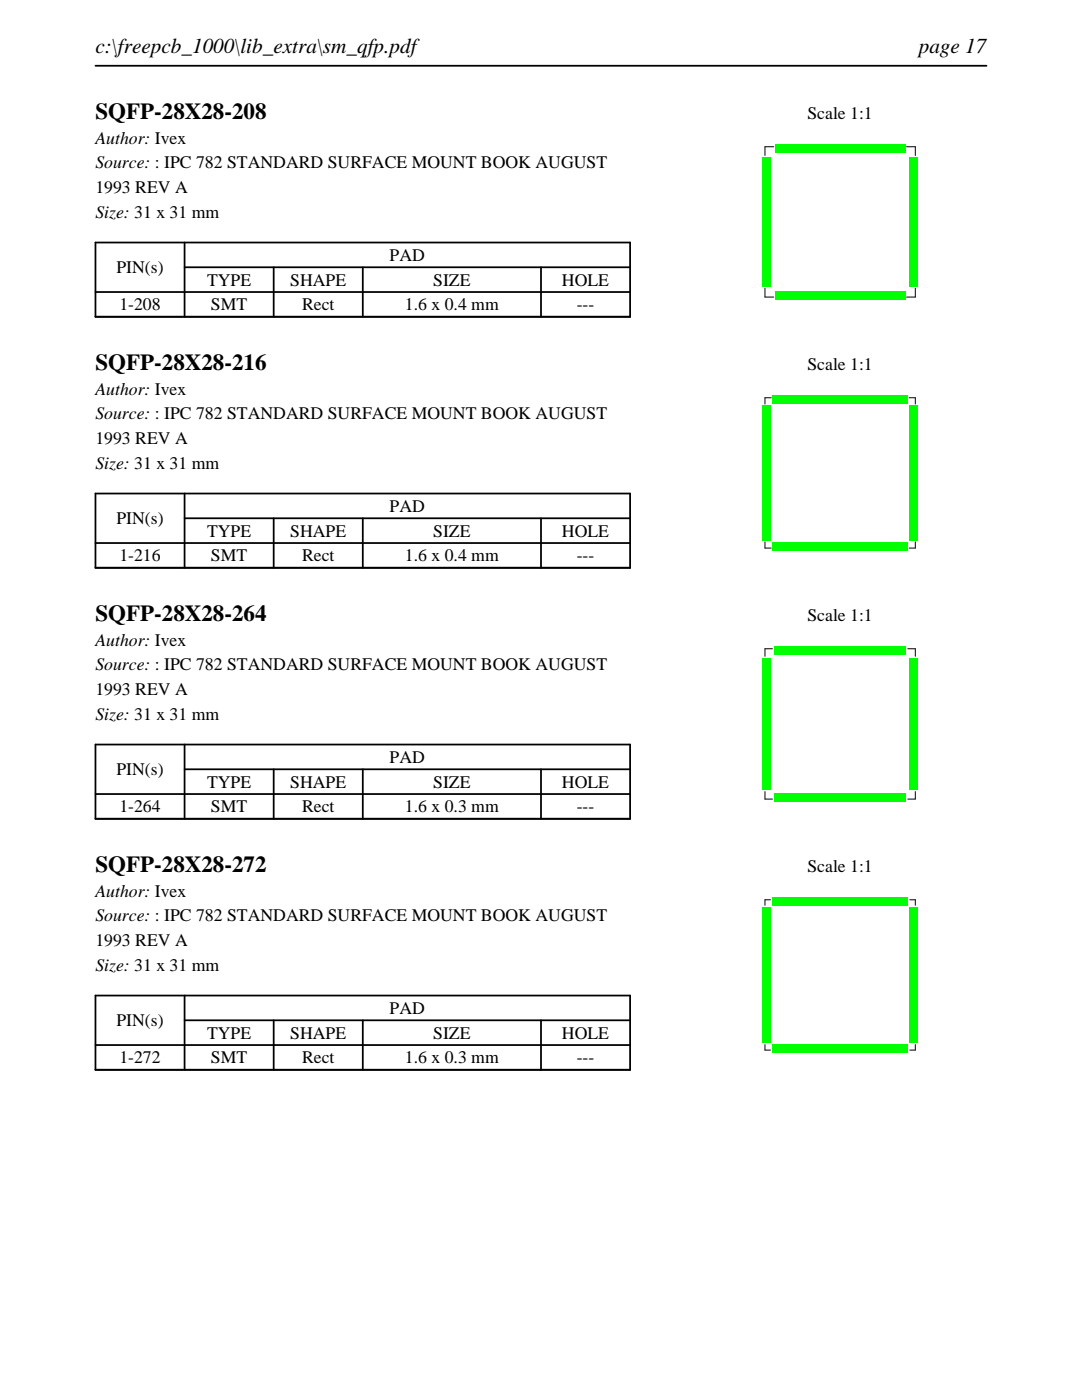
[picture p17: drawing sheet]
<svg xmlns="http://www.w3.org/2000/svg" width="216mm" height="279mm" viewBox="0 0 216 279" stroke-linecap="round" stroke-linejoin="round" font-family="sans-serif">
<defs><g id="words">
<g font-size="4.6">
<text x="19" y="23.7">SQFP-28X28-208</text>
<text x="19" y="73.8">SQFP-28X28-216</text>
<text x="19" y="123.9">SQFP-28X28-264</text>
<text x="19" y="174">SQFP-28X28-272</text>
</g>
<g font-size="4.2">
<text x="19" y="10.6">c:\freepcb_1000\lib_extra\sm_qfp.pdf</text>
<text x="183.3" y="10.6">page 17</text>
</g>
<g font-size="3.5">
<text x="161.1" y="23.7">Scale 1:1</text>
<text x="19" y="28.6">Author: Ivex</text>
<text x="19" y="33.6">Source: : IPC 782 STANDARD SURFACE MOUNT BOOK AUGUST</text>
<text x="19" y="38.5">1993 REV A</text>
<text x="19" y="43.5">Size: 31 x 31 mm</text>
<text x="77.8" y="52.1">PAD</text>
<text x="23.2" y="54.5">PIN(s)</text>
<text x="41.3" y="57">TYPE</text>
<text x="57.9" y="57">SHAPE</text>
<text x="86.4" y="57">SIZE</text>
<text x="112.1" y="57">HOLE</text>
<text x="23.8" y="61.9">1-208</text>
<text x="42.1" y="61.9">SMT</text>
<text x="60.3" y="61.9">Rect</text>
<text x="80.8" y="61.9">1.6 x 0.4 mm</text>
<text x="115.1" y="61.9">---</text>
<text x="161.1" y="73.8">Scale 1:1</text>
<text x="19" y="78.7">Author: Ivex</text>
<text x="19" y="83.7">Source: : IPC 782 STANDARD SURFACE MOUNT BOOK AUGUST</text>
<text x="19" y="88.6">1993 REV A</text>
<text x="19" y="93.6">Size: 31 x 31 mm</text>
<text x="23.2" y="104.6">PIN(s)</text>
<text x="41.3" y="107.1">TYPE</text>
<text x="57.9" y="107.1">SHAPE</text>
<text x="77.8" y="102.2">PAD</text>
<text x="86.4" y="107.1">SIZE</text>
<text x="112.1" y="107.1">HOLE</text>
<text x="23.8" y="112">1-216</text>
<text x="42.1" y="112">SMT</text>
<text x="60.3" y="112">Rect</text>
<text x="80.8" y="112">1.6 x 0.4 mm</text>
<text x="115.1" y="112">---</text>
<text x="161.1" y="123.9">Scale 1:1</text>
<text x="19" y="128.8">Author: Ivex</text>
<text x="19" y="133.8">Source: : IPC 782 STANDARD SURFACE MOUNT BOOK AUGUST</text>
<text x="19" y="138.7">1993 REV A</text>
<text x="19" y="143.7">Size: 31 x 31 mm</text>
<text x="23.2" y="154.7">PIN(s)</text>
<text x="77.8" y="152.3">PAD</text>
<text x="41.3" y="157.2">TYPE</text>
<text x="57.9" y="157.2">SHAPE</text>
<text x="86.4" y="157.2">SIZE</text>
<text x="112.1" y="157.2">HOLE</text>
<text x="23.8" y="162.1">1-264</text>
<text x="42.1" y="162.1">SMT</text>
<text x="60.3" y="162.1">Rect</text>
<text x="80.8" y="162.1">1.6 x 0.3 mm</text>
<text x="115.1" y="162.1">---</text>
<text x="161.1" y="174">Scale 1:1</text>
<text x="19" y="178.9">Author: Ivex</text>
<text x="19" y="183.9">Source: : IPC 782 STANDARD SURFACE MOUNT BOOK AUGUST</text>
<text x="19" y="188.8">1993 REV A</text>
<text x="19" y="193.7">Size: 31 x 31 mm</text>
<text x="77.8" y="202.4">PAD</text>
<text x="23.2" y="204.8">PIN(s)</text>
<text x="41.3" y="207.3">TYPE</text>
<text x="57.9" y="207.3">SHAPE</text>
<text x="86.4" y="207.3">SIZE</text>
<text x="112.1" y="207.3">HOLE</text>
<text x="23.8" y="212.2">1-272</text>
<text x="42.1" y="212.2">SMT</text>
<text x="60.3" y="212.2">Rect</text>
<text x="80.8" y="212.2">1.6 x 0.3 mm</text>
<text x="115.1" y="212.2">---</text>
</g>
</g></defs>
<path d="M19 13.1h177.8M19 48.4h106.7v14.8h-106.7zM19 58.3h106.7M36.8 53.3h88.9M36.8 48.4v14.8M54.6 53.3v9.9M72.4 53.3v9.9M107.9 53.3v9.9" fill="none" stroke="#000" stroke-width=".35"/>
<path d="M152.6 29.3h1.8zM152.6 29.3v1.7zM180.9 29.3h1.7zM182.6 29.3v1.7zM152.6 59.3h1.8zM152.6 57.5v1.8zM180.9 59.3h1.7zM182.6 57.5v1.8z" fill="none" stroke="#000" stroke-width=".2"/>
<g fill="#0f0">
<path d="M154.7 58.2h.4v1.6h-.4z"/>
<path d="M155.2 58.2h.4v1.6h-.4z"/>
<path d="M155.7 58.2h.4v1.6h-.4z"/>
<path d="M156.2 58.2h.4v1.6h-.4z"/>
<path d="M156.7 58.2h.4v1.6h-.4z"/>
<path d="M157.2 58.2h.4v1.6h-.4z"/>
<path d="M157.7 58.2h.4v1.6h-.4z"/>
<path d="M158.2 58.2h.4v1.6h-.4z"/>
<path d="M158.7 58.2h.4v1.6h-.4z"/>
<path d="M159.2 58.2h.4v1.6h-.4z"/>
<path d="M159.7 58.2h.4v1.6h-.4z"/>
<path d="M160.2 58.2h.4v1.6h-.4z"/>
<path d="M160.7 58.2h.4v1.6h-.4z"/>
<path d="M161.2 58.2h.4v1.6h-.4z"/>
<path d="M161.7 58.2h.4v1.6h-.4z"/>
<path d="M162.2 58.2h.4v1.6h-.4z"/>
<path d="M162.7 58.2h.4v1.6h-.4z"/>
<path d="M163.2 58.2h.4v1.6h-.4z"/>
<path d="M163.7 58.2h.4v1.6h-.4z"/>
<path d="M164.2 58.2h.4v1.6h-.4z"/>
<path d="M164.7 58.2h.4v1.6h-.4z"/>
<path d="M165.2 58.2h.4v1.6h-.4z"/>
<path d="M165.7 58.2h.4v1.6h-.4z"/>
<path d="M166.2 58.2h.4v1.6h-.4z"/>
<path d="M166.7 58.2h.4v1.6h-.4z"/>
<path d="M167.2 58.2h.4v1.6h-.4z"/>
<path d="M167.7 58.2h.4v1.6h-.4z"/>
<path d="M168.2 58.2h.4v1.6h-.4z"/>
<path d="M168.7 58.2h.4v1.6h-.4z"/>
<path d="M169.2 58.2h.4v1.6h-.4z"/>
<path d="M169.7 58.2h.4v1.6h-.4z"/>
<path d="M170.2 58.2h.4v1.6h-.4z"/>
<path d="M170.7 58.2h.4v1.6h-.4z"/>
<path d="M171.2 58.2h.4v1.6h-.4z"/>
<path d="M171.7 58.2h.4v1.6h-.4z"/>
<path d="M172.2 58.2h.4v1.6h-.4z"/>
<path d="M172.7 58.2h.4v1.6h-.4z"/>
<path d="M173.2 58.2h.4v1.6h-.4z"/>
<path d="M173.7 58.2h.4v1.6h-.4z"/>
<path d="M174.2 58.2h.4v1.6h-.4z"/>
<path d="M174.7 58.2h.4v1.6h-.4z"/>
<path d="M175.2 58.2h.4v1.6h-.4z"/>
<path d="M175.7 58.2h.4v1.6h-.4z"/>
<path d="M176.2 58.2h.4v1.6h-.4z"/>
<path d="M176.7 58.2h.4v1.6h-.4z"/>
<path d="M177.2 58.2h.4v1.6h-.4z"/>
<path d="M177.7 58.2h.4v1.6h-.4z"/>
<path d="M178.2 58.2h.4v1.6h-.4z"/>
<path d="M178.7 58.2h.4v1.6h-.4z"/>
<path d="M179.2 58.2h.4v1.6h-.4z"/>
<path d="M179.7 58.2h.4v1.6h-.4z"/>
<path d="M180.2 58.2h.4v1.6h-.4z"/>
<path d="M181.5 56.8h1.6v.4h-1.6z"/>
<path d="M181.5 56.3h1.6v.4h-1.6z"/>
<path d="M181.5 55.8h1.6v.4h-1.6z"/>
<path d="M181.5 55.3h1.6v.4h-1.6z"/>
<path d="M181.5 54.8h1.6v.4h-1.6z"/>
<path d="M181.5 54.3h1.6v.4h-1.6z"/>
<path d="M181.5 53.8h1.6v.4h-1.6z"/>
<path d="M181.5 53.3h1.6v.4h-1.6z"/>
<path d="M181.5 52.8h1.6v.4h-1.6z"/>
<path d="M181.5 52.3h1.6v.4h-1.6z"/>
<path d="M181.5 51.8h1.6v.4h-1.6z"/>
<path d="M181.5 51.3h1.6v.4h-1.6z"/>
<path d="M181.5 50.8h1.6v.4h-1.6z"/>
<path d="M181.5 50.3h1.6v.4h-1.6z"/>
<path d="M181.5 49.8h1.6v.4h-1.6z"/>
<path d="M181.5 49.3h1.6v.4h-1.6z"/>
<path d="M181.5 48.8h1.6v.4h-1.6z"/>
<path d="M181.5 48.3h1.6v.4h-1.6z"/>
<path d="M181.5 47.8h1.6v.4h-1.6z"/>
<path d="M181.5 47.3h1.6v.4h-1.6z"/>
<path d="M181.5 46.8h1.6v.4h-1.6z"/>
<path d="M181.5 46.3h1.6v.4h-1.6z"/>
<path d="M181.5 45.8h1.6v.4h-1.6z"/>
<path d="M181.5 45.3h1.6v.4h-1.6z"/>
<path d="M181.5 44.8h1.6v.4h-1.6z"/>
<path d="M181.5 44.3h1.6v.4h-1.6z"/>
<path d="M181.5 43.8h1.6v.4h-1.6z"/>
<path d="M181.5 43.3h1.6v.4h-1.6z"/>
<path d="M181.5 42.8h1.6v.4h-1.6z"/>
<path d="M181.5 42.3h1.6v.4h-1.6z"/>
<path d="M181.5 41.8h1.6v.4h-1.6z"/>
<path d="M181.5 41.3h1.6v.4h-1.6z"/>
<path d="M181.5 40.8h1.6v.4h-1.6z"/>
<path d="M181.5 40.3h1.6v.4h-1.6z"/>
<path d="M181.5 39.8h1.6v.4h-1.6z"/>
<path d="M181.5 39.3h1.6v.4h-1.6z"/>
<path d="M181.5 38.8h1.6v.4h-1.6z"/>
<path d="M181.5 38.3h1.6v.4h-1.6z"/>
<path d="M181.5 37.8h1.6v.4h-1.6z"/>
<path d="M181.5 37.3h1.6v.4h-1.6z"/>
<path d="M181.5 36.8h1.6v.4h-1.6z"/>
<path d="M181.5 36.3h1.6v.4h-1.6z"/>
<path d="M181.5 35.8h1.6v.4h-1.6z"/>
<path d="M181.5 35.3h1.6v.4h-1.6z"/>
<path d="M181.5 34.8h1.6v.4h-1.6z"/>
<path d="M181.5 34.3h1.6v.4h-1.6z"/>
<path d="M181.5 33.8h1.6v.4h-1.6z"/>
<path d="M181.5 33.3h1.6v.4h-1.6z"/>
<path d="M181.5 32.8h1.6v.4h-1.6z"/>
<path d="M181.5 32.3h1.6v.4h-1.6z"/>
<path d="M181.5 31.8h1.6v.4h-1.6z"/>
<path d="M181.5 31.3h1.6v.4h-1.6z"/>
<path d="M180.2 28.8h.4v1.6h-.4z"/>
<path d="M179.7 28.8h.4v1.6h-.4z"/>
<path d="M179.2 28.8h.4v1.6h-.4z"/>
<path d="M178.7 28.8h.4v1.6h-.4z"/>
<path d="M178.2 28.8h.4v1.6h-.4z"/>
<path d="M177.7 28.8h.4v1.6h-.4z"/>
<path d="M177.2 28.8h.4v1.6h-.4z"/>
<path d="M176.7 28.8h.4v1.6h-.4z"/>
<path d="M176.2 28.8h.4v1.6h-.4z"/>
<path d="M175.7 28.8h.4v1.6h-.4z"/>
<path d="M175.2 28.8h.4v1.6h-.4z"/>
<path d="M174.7 28.8h.4v1.6h-.4z"/>
<path d="M174.2 28.8h.4v1.6h-.4z"/>
<path d="M173.7 28.8h.4v1.6h-.4z"/>
<path d="M173.2 28.8h.4v1.6h-.4z"/>
<path d="M172.7 28.8h.4v1.6h-.4z"/>
<path d="M172.2 28.8h.4v1.6h-.4z"/>
<path d="M171.7 28.8h.4v1.6h-.4z"/>
<path d="M171.2 28.8h.4v1.6h-.4z"/>
<path d="M170.7 28.8h.4v1.6h-.4z"/>
<path d="M170.2 28.8h.4v1.6h-.4z"/>
<path d="M169.7 28.8h.4v1.6h-.4z"/>
<path d="M169.2 28.8h.4v1.6h-.4z"/>
<path d="M168.7 28.8h.4v1.6h-.4z"/>
<path d="M168.2 28.8h.4v1.6h-.4z"/>
<path d="M167.7 28.8h.4v1.6h-.4z"/>
<path d="M167.2 28.8h.4v1.6h-.4z"/>
<path d="M166.7 28.8h.4v1.6h-.4z"/>
<path d="M166.2 28.8h.4v1.6h-.4z"/>
<path d="M165.7 28.8h.4v1.6h-.4z"/>
<path d="M165.2 28.8h.4v1.6h-.4z"/>
<path d="M164.7 28.8h.4v1.6h-.4z"/>
<path d="M164.2 28.8h.4v1.6h-.4z"/>
<path d="M163.7 28.8h.4v1.6h-.4z"/>
<path d="M163.2 28.8h.4v1.6h-.4z"/>
<path d="M162.7 28.8h.4v1.6h-.4z"/>
<path d="M162.2 28.8h.4v1.6h-.4z"/>
<path d="M161.7 28.8h.4v1.6h-.4z"/>
<path d="M161.2 28.8h.4v1.6h-.4z"/>
<path d="M160.7 28.8h.4v1.6h-.4z"/>
<path d="M160.2 28.8h.4v1.6h-.4z"/>
<path d="M159.7 28.8h.4v1.6h-.4z"/>
<path d="M159.2 28.8h.4v1.6h-.4z"/>
<path d="M158.7 28.8h.4v1.6h-.4z"/>
<path d="M158.2 28.8h.4v1.6h-.4z"/>
<path d="M157.7 28.8h.4v1.6h-.4z"/>
<path d="M157.2 28.8h.4v1.6h-.4z"/>
<path d="M156.7 28.8h.4v1.6h-.4z"/>
<path d="M156.2 28.8h.4v1.6h-.4z"/>
<path d="M155.7 28.8h.4v1.6h-.4z"/>
<path d="M155.2 28.8h.4v1.6h-.4z"/>
<path d="M154.7 28.8h.4v1.6h-.4z"/>
<path d="M152.1 31.3h1.6v.4h-1.6z"/>
<path d="M152.1 31.8h1.6v.4h-1.6z"/>
<path d="M152.1 32.3h1.6v.4h-1.6z"/>
<path d="M152.1 32.8h1.6v.4h-1.6z"/>
<path d="M152.1 33.3h1.6v.4h-1.6z"/>
<path d="M152.1 33.8h1.6v.4h-1.6z"/>
<path d="M152.1 34.3h1.6v.4h-1.6z"/>
<path d="M152.1 34.8h1.6v.4h-1.6z"/>
<path d="M152.1 35.3h1.6v.4h-1.6z"/>
<path d="M152.1 35.8h1.6v.4h-1.6z"/>
<path d="M152.1 36.3h1.6v.4h-1.6z"/>
<path d="M152.1 36.8h1.6v.4h-1.6z"/>
<path d="M152.1 37.3h1.6v.4h-1.6z"/>
<path d="M152.1 37.8h1.6v.4h-1.6z"/>
<path d="M152.1 38.3h1.6v.4h-1.6z"/>
<path d="M152.1 38.8h1.6v.4h-1.6z"/>
<path d="M152.1 39.3h1.6v.4h-1.6z"/>
<path d="M152.1 39.8h1.6v.4h-1.6z"/>
<path d="M152.1 40.3h1.6v.4h-1.6z"/>
<path d="M152.1 40.8h1.6v.4h-1.6z"/>
<path d="M152.1 41.3h1.6v.4h-1.6z"/>
<path d="M152.1 41.8h1.6v.4h-1.6z"/>
<path d="M152.1 42.3h1.6v.4h-1.6z"/>
<path d="M152.1 42.8h1.6v.4h-1.6z"/>
<path d="M152.1 43.3h1.6v.4h-1.6z"/>
<path d="M152.1 43.8h1.6v.4h-1.6z"/>
<path d="M152.1 44.3h1.6v.4h-1.6z"/>
<path d="M152.1 44.8h1.6v.4h-1.6z"/>
<path d="M152.1 45.3h1.6v.4h-1.6z"/>
<path d="M152.1 45.8h1.6v.4h-1.6z"/>
<path d="M152.1 46.3h1.6v.4h-1.6z"/>
<path d="M152.1 46.8h1.6v.4h-1.6z"/>
<path d="M152.1 47.3h1.6v.4h-1.6z"/>
<path d="M152.1 47.8h1.6v.4h-1.6z"/>
<path d="M152.1 48.3h1.6v.4h-1.6z"/>
<path d="M152.1 48.8h1.6v.4h-1.6z"/>
<path d="M152.1 49.3h1.6v.4h-1.6z"/>
<path d="M152.1 49.8h1.6v.4h-1.6z"/>
<path d="M152.1 50.3h1.6v.4h-1.6z"/>
<path d="M152.1 50.8h1.6v.4h-1.6z"/>
<path d="M152.1 51.3h1.6v.4h-1.6z"/>
<path d="M152.1 51.8h1.6v.4h-1.6z"/>
<path d="M152.1 52.3h1.6v.4h-1.6z"/>
<path d="M152.1 52.8h1.6v.4h-1.6z"/>
<path d="M152.1 53.3h1.6v.4h-1.6z"/>
<path d="M152.1 53.8h1.6v.4h-1.6z"/>
<path d="M152.1 54.3h1.6v.4h-1.6z"/>
<path d="M152.1 54.8h1.6v.4h-1.6z"/>
<path d="M152.1 55.3h1.6v.4h-1.6z"/>
<path d="M152.1 55.8h1.6v.4h-1.6z"/>
<path d="M152.1 56.3h1.6v.4h-1.6z"/>
<path d="M152.1 56.8h1.6v.4h-1.6z"/>
</g>
<path d="M19 98.5h106.7v14.8h-106.7zM36.8 98.5v14.8M19 108.4h106.7M36.8 103.4h88.9M54.6 103.4v9.9M72.4 103.4v9.9M107.9 103.4v9.9" fill="none" stroke="#000" stroke-width=".35"/>
<path d="M152.6 79.4h1.3zM152.6 79.4v1.2zM181.4 79.4h1.2zM182.6 79.4v1.2zM152.6 109.4h1.3zM152.6 108.1v1.3zM181.4 109.4h1.2zM182.6 108.1v1.3z" fill="none" stroke="#000" stroke-width=".2"/>
<g fill="#0f0">
<path d="M154.2 108.3h.4v1.6h-.4z"/>
<path d="M154.7 108.3h.4v1.6h-.4z"/>
<path d="M155.2 108.3h.4v1.6h-.4z"/>
<path d="M155.7 108.3h.4v1.6h-.4z"/>
<path d="M156.2 108.3h.4v1.6h-.4z"/>
<path d="M156.7 108.3h.4v1.6h-.4z"/>
<path d="M157.2 108.3h.4v1.6h-.4z"/>
<path d="M157.7 108.3h.4v1.6h-.4z"/>
<path d="M158.2 108.3h.4v1.6h-.4z"/>
<path d="M158.7 108.3h.4v1.6h-.4z"/>
<path d="M159.2 108.3h.4v1.6h-.4z"/>
<path d="M159.7 108.3h.4v1.6h-.4z"/>
<path d="M160.2 108.3h.4v1.6h-.4z"/>
<path d="M160.7 108.3h.4v1.6h-.4z"/>
<path d="M161.2 108.3h.4v1.6h-.4z"/>
<path d="M161.7 108.3h.4v1.6h-.4z"/>
<path d="M162.2 108.3h.4v1.6h-.4z"/>
<path d="M162.7 108.3h.4v1.6h-.4z"/>
<path d="M163.2 108.3h.4v1.6h-.4z"/>
<path d="M163.7 108.3h.4v1.6h-.4z"/>
<path d="M164.2 108.3h.4v1.6h-.4z"/>
<path d="M164.7 108.3h.4v1.6h-.4z"/>
<path d="M165.2 108.3h.4v1.6h-.4z"/>
<path d="M165.7 108.3h.4v1.6h-.4z"/>
<path d="M166.2 108.3h.4v1.6h-.4z"/>
<path d="M166.7 108.3h.4v1.6h-.4z"/>
<path d="M167.2 108.3h.4v1.6h-.4z"/>
<path d="M167.7 108.3h.4v1.6h-.4z"/>
<path d="M168.2 108.3h.4v1.6h-.4z"/>
<path d="M168.7 108.3h.4v1.6h-.4z"/>
<path d="M169.2 108.3h.4v1.6h-.4z"/>
<path d="M169.7 108.3h.4v1.6h-.4z"/>
<path d="M170.2 108.3h.4v1.6h-.4z"/>
<path d="M170.7 108.3h.4v1.6h-.4z"/>
<path d="M171.2 108.3h.4v1.6h-.4z"/>
<path d="M171.7 108.3h.4v1.6h-.4z"/>
<path d="M172.2 108.3h.4v1.6h-.4z"/>
<path d="M172.7 108.3h.4v1.6h-.4z"/>
<path d="M173.2 108.3h.4v1.6h-.4z"/>
<path d="M173.7 108.3h.4v1.6h-.4z"/>
<path d="M174.2 108.3h.4v1.6h-.4z"/>
<path d="M174.7 108.3h.4v1.6h-.4z"/>
<path d="M175.2 108.3h.4v1.6h-.4z"/>
<path d="M175.7 108.3h.4v1.6h-.4z"/>
<path d="M176.2 108.3h.4v1.6h-.4z"/>
<path d="M176.7 108.3h.4v1.6h-.4z"/>
<path d="M177.2 108.3h.4v1.6h-.4z"/>
<path d="M177.7 108.3h.4v1.6h-.4z"/>
<path d="M178.2 108.3h.4v1.6h-.4z"/>
<path d="M178.7 108.3h.4v1.6h-.4z"/>
<path d="M179.2 108.3h.4v1.6h-.4z"/>
<path d="M179.7 108.3h.4v1.6h-.4z"/>
<path d="M180.2 108.3h.4v1.6h-.4z"/>
<path d="M180.7 108.3h.4v1.6h-.4z"/>
<path d="M181.5 107.4h1.6v.4h-1.6z"/>
<path d="M181.5 106.9h1.6v.4h-1.6z"/>
<path d="M181.5 106.4h1.6v.4h-1.6z"/>
<path d="M181.5 105.9h1.6v.4h-1.6z"/>
<path d="M181.5 105.4h1.6v.4h-1.6z"/>
<path d="M181.5 104.9h1.6v.4h-1.6z"/>
<path d="M181.5 104.4h1.6v.4h-1.6z"/>
<path d="M181.5 103.9h1.6v.4h-1.6z"/>
<path d="M181.5 103.4h1.6v.4h-1.6z"/>
<path d="M181.5 102.9h1.6v.4h-1.6z"/>
<path d="M181.5 102.4h1.6v.4h-1.6z"/>
<path d="M181.5 101.9h1.6v.4h-1.6z"/>
<path d="M181.5 101.4h1.6v.4h-1.6z"/>
<path d="M181.5 100.9h1.6v.4h-1.6z"/>
<path d="M181.5 100.4h1.6v.4h-1.6z"/>
<path d="M181.5 99.9h1.6v.4h-1.6z"/>
<path d="M181.5 99.4h1.6v.4h-1.6z"/>
<path d="M181.5 98.9h1.6v.4h-1.6z"/>
<path d="M181.5 98.4h1.6v.4h-1.6z"/>
<path d="M181.5 97.9h1.6v.4h-1.6z"/>
<path d="M181.5 97.4h1.6v.4h-1.6z"/>
<path d="M181.5 96.9h1.6v.4h-1.6z"/>
<path d="M181.5 96.4h1.6v.4h-1.6z"/>
<path d="M181.5 95.9h1.6v.4h-1.6z"/>
<path d="M181.5 95.4h1.6v.4h-1.6z"/>
<path d="M181.5 94.9h1.6v.4h-1.6z"/>
<path d="M181.5 94.4h1.6v.4h-1.6z"/>
<path d="M181.5 93.9h1.6v.4h-1.6z"/>
<path d="M181.5 93.4h1.6v.4h-1.6z"/>
<path d="M181.5 92.9h1.6v.4h-1.6z"/>
<path d="M181.5 92.4h1.6v.4h-1.6z"/>
<path d="M181.5 91.9h1.6v.4h-1.6z"/>
<path d="M181.5 91.4h1.6v.4h-1.6z"/>
<path d="M181.5 90.9h1.6v.4h-1.6z"/>
<path d="M181.5 90.4h1.6v.4h-1.6z"/>
<path d="M181.5 89.9h1.6v.4h-1.6z"/>
<path d="M181.5 89.4h1.6v.4h-1.6z"/>
<path d="M181.5 88.9h1.6v.4h-1.6z"/>
<path d="M181.5 88.4h1.6v.4h-1.6z"/>
<path d="M181.5 87.9h1.6v.4h-1.6z"/>
<path d="M181.5 87.4h1.6v.4h-1.6z"/>
<path d="M181.5 86.9h1.6v.4h-1.6z"/>
<path d="M181.5 86.4h1.6v.4h-1.6z"/>
<path d="M181.5 85.9h1.6v.4h-1.6z"/>
<path d="M181.5 85.4h1.6v.4h-1.6z"/>
<path d="M181.5 84.9h1.6v.4h-1.6z"/>
<path d="M181.5 84.4h1.6v.4h-1.6z"/>
<path d="M181.5 83.9h1.6v.4h-1.6z"/>
<path d="M181.5 83.4h1.6v.4h-1.6z"/>
<path d="M181.5 82.9h1.6v.4h-1.6z"/>
<path d="M181.5 82.4h1.6v.4h-1.6z"/>
<path d="M181.5 81.9h1.6v.4h-1.6z"/>
<path d="M181.5 81.4h1.6v.4h-1.6z"/>
<path d="M181.5 80.9h1.6v.4h-1.6z"/>
<path d="M180.7 78.9h.4v1.6h-.4z"/>
<path d="M180.2 78.9h.4v1.6h-.4z"/>
<path d="M179.7 78.9h.4v1.6h-.4z"/>
<path d="M179.2 78.9h.4v1.6h-.4z"/>
<path d="M178.7 78.9h.4v1.6h-.4z"/>
<path d="M178.2 78.9h.4v1.6h-.4z"/>
<path d="M177.7 78.9h.4v1.6h-.4z"/>
<path d="M177.2 78.9h.4v1.6h-.4z"/>
<path d="M176.7 78.9h.4v1.6h-.4z"/>
<path d="M176.2 78.9h.4v1.6h-.4z"/>
<path d="M175.7 78.9h.4v1.6h-.4z"/>
<path d="M175.2 78.9h.4v1.6h-.4z"/>
<path d="M174.7 78.9h.4v1.6h-.4z"/>
<path d="M174.2 78.9h.4v1.6h-.4z"/>
<path d="M173.7 78.9h.4v1.6h-.4z"/>
<path d="M173.2 78.9h.4v1.6h-.4z"/>
<path d="M172.7 78.9h.4v1.6h-.4z"/>
<path d="M172.2 78.9h.4v1.6h-.4z"/>
<path d="M171.7 78.9h.4v1.6h-.4z"/>
<path d="M171.2 78.9h.4v1.6h-.4z"/>
<path d="M170.7 78.9h.4v1.6h-.4z"/>
<path d="M170.2 78.9h.4v1.6h-.4z"/>
<path d="M169.7 78.9h.4v1.6h-.4z"/>
<path d="M169.2 78.9h.4v1.6h-.4z"/>
<path d="M168.7 78.9h.4v1.6h-.4z"/>
<path d="M168.2 78.9h.4v1.6h-.4z"/>
<path d="M167.7 78.9h.4v1.6h-.4z"/>
<path d="M167.2 78.9h.4v1.6h-.4z"/>
<path d="M166.7 78.9h.4v1.6h-.4z"/>
<path d="M166.2 78.9h.4v1.6h-.4z"/>
<path d="M165.7 78.9h.4v1.6h-.4z"/>
<path d="M165.2 78.9h.4v1.6h-.4z"/>
<path d="M164.7 78.9h.4v1.6h-.4z"/>
<path d="M164.2 78.9h.4v1.6h-.4z"/>
<path d="M163.7 78.9h.4v1.6h-.4z"/>
<path d="M163.2 78.9h.4v1.6h-.4z"/>
<path d="M162.7 78.9h.4v1.6h-.4z"/>
<path d="M162.2 78.9h.4v1.6h-.4z"/>
<path d="M161.7 78.9h.4v1.6h-.4z"/>
<path d="M161.2 78.9h.4v1.6h-.4z"/>
<path d="M160.7 78.9h.4v1.6h-.4z"/>
<path d="M160.2 78.9h.4v1.6h-.4z"/>
<path d="M159.7 78.9h.4v1.6h-.4z"/>
<path d="M159.2 78.9h.4v1.6h-.4z"/>
<path d="M158.7 78.9h.4v1.6h-.4z"/>
<path d="M158.2 78.9h.4v1.6h-.4z"/>
<path d="M157.7 78.9h.4v1.6h-.4z"/>
<path d="M157.2 78.9h.4v1.6h-.4z"/>
<path d="M156.7 78.9h.4v1.6h-.4z"/>
<path d="M156.2 78.9h.4v1.6h-.4z"/>
<path d="M155.7 78.9h.4v1.6h-.4z"/>
<path d="M155.2 78.9h.4v1.6h-.4z"/>
<path d="M154.7 78.9h.4v1.6h-.4z"/>
<path d="M154.2 78.9h.4v1.6h-.4z"/>
<path d="M152.1 80.9h1.6v.4h-1.6z"/>
<path d="M152.1 81.4h1.6v.4h-1.6z"/>
<path d="M152.1 81.9h1.6v.4h-1.6z"/>
<path d="M152.1 82.4h1.6v.4h-1.6z"/>
<path d="M152.1 82.9h1.6v.4h-1.6z"/>
<path d="M152.1 83.4h1.6v.4h-1.6z"/>
<path d="M152.1 83.9h1.6v.4h-1.6z"/>
<path d="M152.1 84.4h1.6v.4h-1.6z"/>
<path d="M152.1 84.9h1.6v.4h-1.6z"/>
<path d="M152.1 85.4h1.6v.4h-1.6z"/>
<path d="M152.1 85.9h1.6v.4h-1.6z"/>
<path d="M152.1 86.4h1.6v.4h-1.6z"/>
<path d="M152.1 86.9h1.6v.4h-1.6z"/>
<path d="M152.1 87.4h1.6v.4h-1.6z"/>
<path d="M152.1 87.9h1.6v.4h-1.6z"/>
<path d="M152.1 88.4h1.6v.4h-1.6z"/>
<path d="M152.1 88.9h1.6v.4h-1.6z"/>
<path d="M152.1 89.4h1.6v.4h-1.6z"/>
<path d="M152.1 89.9h1.6v.4h-1.6z"/>
<path d="M152.1 90.4h1.6v.4h-1.6z"/>
<path d="M152.1 90.9h1.6v.4h-1.6z"/>
<path d="M152.1 91.4h1.6v.4h-1.6z"/>
<path d="M152.1 91.9h1.6v.4h-1.6z"/>
<path d="M152.1 92.4h1.6v.4h-1.6z"/>
<path d="M152.1 92.9h1.6v.4h-1.6z"/>
<path d="M152.1 93.4h1.6v.4h-1.6z"/>
<path d="M152.1 93.9h1.6v.4h-1.6z"/>
<path d="M152.1 94.4h1.6v.4h-1.6z"/>
<path d="M152.1 94.9h1.6v.4h-1.6z"/>
<path d="M152.1 95.4h1.6v.4h-1.6z"/>
<path d="M152.1 95.9h1.6v.4h-1.6z"/>
<path d="M152.1 96.4h1.6v.4h-1.6z"/>
<path d="M152.1 96.9h1.6v.4h-1.6z"/>
<path d="M152.1 97.4h1.6v.4h-1.6z"/>
<path d="M152.1 97.9h1.6v.4h-1.6z"/>
<path d="M152.1 98.4h1.6v.4h-1.6z"/>
<path d="M152.1 98.9h1.6v.4h-1.6z"/>
<path d="M152.1 99.4h1.6v.4h-1.6z"/>
<path d="M152.1 99.9h1.6v.4h-1.6z"/>
<path d="M152.1 100.4h1.6v.4h-1.6z"/>
<path d="M152.1 100.9h1.6v.4h-1.6z"/>
<path d="M152.1 101.4h1.6v.4h-1.6z"/>
<path d="M152.1 101.9h1.6v.4h-1.6z"/>
<path d="M152.1 102.4h1.6v.4h-1.6z"/>
<path d="M152.1 102.9h1.6v.4h-1.6z"/>
<path d="M152.1 103.4h1.6v.4h-1.6z"/>
<path d="M152.1 103.9h1.6v.4h-1.6z"/>
<path d="M152.1 104.4h1.6v.4h-1.6z"/>
<path d="M152.1 104.9h1.6v.4h-1.6z"/>
<path d="M152.1 105.4h1.6v.4h-1.6z"/>
<path d="M152.1 105.9h1.6v.4h-1.6z"/>
<path d="M152.1 106.4h1.6v.4h-1.6z"/>
<path d="M152.1 106.9h1.6v.4h-1.6z"/>
<path d="M152.1 107.4h1.6v.4h-1.6z"/>
</g>
<path d="M19 148.6h106.7v14.8h-106.7zM19 158.5h106.7M36.8 153.5h88.9M36.8 148.6v14.8M54.6 153.5v9.9M72.4 153.5v9.9M107.9 153.5v9.9" fill="none" stroke="#000" stroke-width=".35"/>
<path d="M152.6 129.5h1.5zM152.6 129.5v1.5zM181.1 129.5h1.5zM182.6 129.5v1.5zM152.6 159.5h1.5zM152.6 158v1.5zM181.1 159.5h1.5zM182.6 158v1.5z" fill="none" stroke="#000" stroke-width=".2"/>
<g fill="#0f0">
<path d="M154.5 158.4h.3v1.6h-.3z"/>
<path d="M154.9 158.4h.3v1.6h-.3z"/>
<path d="M155.3 158.4h.3v1.6h-.3z"/>
<path d="M155.7 158.4h.3v1.6h-.3z"/>
<path d="M156.1 158.4h.3v1.6h-.3z"/>
<path d="M156.5 158.4h.3v1.6h-.3z"/>
<path d="M156.9 158.4h.3v1.6h-.3z"/>
<path d="M157.3 158.4h.3v1.6h-.3z"/>
<path d="M157.7 158.4h.3v1.6h-.3z"/>
<path d="M158.1 158.4h.3v1.6h-.3z"/>
<path d="M158.5 158.4h.3v1.6h-.3z"/>
<path d="M158.9 158.4h.3v1.6h-.3z"/>
<path d="M159.3 158.4h.3v1.6h-.3z"/>
<path d="M159.7 158.4h.3v1.6h-.3z"/>
<path d="M160.1 158.4h.3v1.6h-.3z"/>
<path d="M160.5 158.4h.3v1.6h-.3z"/>
<path d="M160.9 158.4h.3v1.6h-.3z"/>
<path d="M161.3 158.4h.3v1.6h-.3z"/>
<path d="M161.7 158.4h.3v1.6h-.3z"/>
<path d="M162.1 158.4h.3v1.6h-.3z"/>
<path d="M162.5 158.4h.3v1.6h-.3z"/>
<path d="M162.9 158.4h.3v1.6h-.3z"/>
<path d="M163.3 158.4h.3v1.6h-.3z"/>
<path d="M163.7 158.4h.3v1.6h-.3z"/>
<path d="M164.1 158.4h.3v1.6h-.3z"/>
<path d="M164.5 158.4h.3v1.6h-.3z"/>
<path d="M164.9 158.4h.3v1.6h-.3z"/>
<path d="M165.3 158.4h.3v1.6h-.3z"/>
<path d="M165.7 158.4h.3v1.6h-.3z"/>
<path d="M166.1 158.4h.3v1.6h-.3z"/>
<path d="M166.5 158.4h.3v1.6h-.3z"/>
<path d="M166.9 158.4h.3v1.6h-.3z"/>
<path d="M167.3 158.4h.3v1.6h-.3z"/>
<path d="M167.7 158.4h.3v1.6h-.3z"/>
<path d="M168.1 158.4h.3v1.6h-.3z"/>
<path d="M168.5 158.4h.3v1.6h-.3z"/>
<path d="M168.9 158.4h.3v1.6h-.3z"/>
<path d="M169.3 158.4h.3v1.6h-.3z"/>
<path d="M169.7 158.4h.3v1.6h-.3z"/>
<path d="M170.1 158.4h.3v1.6h-.3z"/>
<path d="M170.5 158.4h.3v1.6h-.3z"/>
<path d="M170.9 158.4h.3v1.6h-.3z"/>
<path d="M171.3 158.4h.3v1.6h-.3z"/>
<path d="M171.7 158.4h.3v1.6h-.3z"/>
<path d="M172.1 158.4h.3v1.6h-.3z"/>
<path d="M172.5 158.4h.3v1.6h-.3z"/>
<path d="M172.9 158.4h.3v1.6h-.3z"/>
<path d="M173.3 158.4h.3v1.6h-.3z"/>
<path d="M173.7 158.4h.3v1.6h-.3z"/>
<path d="M174.1 158.4h.3v1.6h-.3z"/>
<path d="M174.5 158.4h.3v1.6h-.3z"/>
<path d="M174.9 158.4h.3v1.6h-.3z"/>
<path d="M175.3 158.4h.3v1.6h-.3z"/>
<path d="M175.7 158.4h.3v1.6h-.3z"/>
<path d="M176.1 158.4h.3v1.6h-.3z"/>
<path d="M176.5 158.4h.3v1.6h-.3z"/>
<path d="M176.9 158.4h.3v1.6h-.3z"/>
<path d="M177.3 158.4h.3v1.6h-.3z"/>
<path d="M177.7 158.4h.3v1.6h-.3z"/>
<path d="M178.1 158.4h.3v1.6h-.3z"/>
<path d="M178.5 158.4h.3v1.6h-.3z"/>
<path d="M178.9 158.4h.3v1.6h-.3z"/>
<path d="M179.3 158.4h.3v1.6h-.3z"/>
<path d="M179.7 158.4h.3v1.6h-.3z"/>
<path d="M180.1 158.4h.3v1.6h-.3z"/>
<path d="M180.5 158.4h.3v1.6h-.3z"/>
<path d="M181.5 157.3h1.6v.3h-1.6z"/>
<path d="M181.5 156.9h1.6v.3h-1.6z"/>
<path d="M181.5 156.5h1.6v.3h-1.6z"/>
<path d="M181.5 156.1h1.6v.3h-1.6z"/>
<path d="M181.5 155.7h1.6v.3h-1.6z"/>
<path d="M181.5 155.3h1.6v.3h-1.6z"/>
<path d="M181.5 154.9h1.6v.3h-1.6z"/>
<path d="M181.5 154.5h1.6v.3h-1.6z"/>
<path d="M181.5 154.1h1.6v.3h-1.6z"/>
<path d="M181.5 153.7h1.6v.3h-1.6z"/>
<path d="M181.5 153.3h1.6v.3h-1.6z"/>
<path d="M181.5 152.9h1.6v.3h-1.6z"/>
<path d="M181.5 152.5h1.6v.3h-1.6z"/>
<path d="M181.5 152.1h1.6v.3h-1.6z"/>
<path d="M181.5 151.7h1.6v.3h-1.6z"/>
<path d="M181.5 151.3h1.6v.3h-1.6z"/>
<path d="M181.5 150.9h1.6v.3h-1.6z"/>
<path d="M181.5 150.5h1.6v.3h-1.6z"/>
<path d="M181.5 150.1h1.6v.3h-1.6z"/>
<path d="M181.5 149.7h1.6v.3h-1.6z"/>
<path d="M181.5 149.3h1.6v.3h-1.6z"/>
<path d="M181.5 148.9h1.6v.3h-1.6z"/>
<path d="M181.5 148.5h1.6v.3h-1.6z"/>
<path d="M181.5 148.1h1.6v.3h-1.6z"/>
<path d="M181.5 147.7h1.6v.3h-1.6z"/>
<path d="M181.5 147.3h1.6v.3h-1.6z"/>
<path d="M181.5 146.9h1.6v.3h-1.6z"/>
<path d="M181.5 146.5h1.6v.3h-1.6z"/>
<path d="M181.5 146.1h1.6v.3h-1.6z"/>
<path d="M181.5 145.7h1.6v.3h-1.6z"/>
<path d="M181.5 145.3h1.6v.3h-1.6z"/>
<path d="M181.5 144.9h1.6v.3h-1.6z"/>
<path d="M181.5 144.5h1.6v.3h-1.6z"/>
<path d="M181.5 144.1h1.6v.3h-1.6z"/>
<path d="M181.5 143.7h1.6v.3h-1.6z"/>
<path d="M181.5 143.3h1.6v.3h-1.6z"/>
<path d="M181.5 142.9h1.6v.3h-1.6z"/>
<path d="M181.5 142.5h1.6v.3h-1.6z"/>
<path d="M181.5 142.1h1.6v.3h-1.6z"/>
<path d="M181.5 141.7h1.6v.3h-1.6z"/>
<path d="M181.5 141.3h1.6v.3h-1.6z"/>
<path d="M181.5 140.9h1.6v.3h-1.6z"/>
<path d="M181.5 140.5h1.6v.3h-1.6z"/>
<path d="M181.5 140.1h1.6v.3h-1.6z"/>
<path d="M181.5 139.7h1.6v.3h-1.6z"/>
<path d="M181.5 139.3h1.6v.3h-1.6z"/>
<path d="M181.5 138.9h1.6v.3h-1.6z"/>
<path d="M181.5 138.5h1.6v.3h-1.6z"/>
<path d="M181.5 138.1h1.6v.3h-1.6z"/>
<path d="M181.5 137.7h1.6v.3h-1.6z"/>
<path d="M181.5 137.3h1.6v.3h-1.6z"/>
<path d="M181.5 136.9h1.6v.3h-1.6z"/>
<path d="M181.5 136.5h1.6v.3h-1.6z"/>
<path d="M181.5 136.1h1.6v.3h-1.6z"/>
<path d="M181.5 135.7h1.6v.3h-1.6z"/>
<path d="M181.5 135.3h1.6v.3h-1.6z"/>
<path d="M181.5 134.9h1.6v.3h-1.6z"/>
<path d="M181.5 134.5h1.6v.3h-1.6z"/>
<path d="M181.5 134.1h1.6v.3h-1.6z"/>
<path d="M181.5 133.7h1.6v.3h-1.6z"/>
<path d="M181.5 133.3h1.6v.3h-1.6z"/>
<path d="M181.5 132.9h1.6v.3h-1.6z"/>
<path d="M181.5 132.5h1.6v.3h-1.6z"/>
<path d="M181.5 132.1h1.6v.3h-1.6z"/>
<path d="M181.5 131.7h1.6v.3h-1.6z"/>
<path d="M181.5 131.3h1.6v.3h-1.6z"/>
<path d="M180.5 129h.3v1.6h-.3z"/>
<path d="M180.1 129h.3v1.6h-.3z"/>
<path d="M179.7 129h.3v1.6h-.3z"/>
<path d="M179.3 129h.3v1.6h-.3z"/>
<path d="M178.9 129h.3v1.6h-.3z"/>
<path d="M178.5 129h.3v1.6h-.3z"/>
<path d="M178.1 129h.3v1.6h-.3z"/>
<path d="M177.7 129h.3v1.6h-.3z"/>
<path d="M177.3 129h.3v1.6h-.3z"/>
<path d="M176.9 129h.3v1.6h-.3z"/>
<path d="M176.5 129h.3v1.6h-.3z"/>
<path d="M176.1 129h.3v1.6h-.3z"/>
<path d="M175.7 129h.3v1.6h-.3z"/>
<path d="M175.3 129h.3v1.6h-.3z"/>
<path d="M174.9 129h.3v1.6h-.3z"/>
<path d="M174.5 129h.3v1.6h-.3z"/>
<path d="M174.1 129h.3v1.6h-.3z"/>
<path d="M173.7 129h.3v1.6h-.3z"/>
<path d="M173.3 129h.3v1.6h-.3z"/>
<path d="M172.9 129h.3v1.6h-.3z"/>
<path d="M172.5 129h.3v1.6h-.3z"/>
<path d="M172.1 129h.3v1.6h-.3z"/>
<path d="M171.7 129h.3v1.6h-.3z"/>
<path d="M171.3 129h.3v1.6h-.3z"/>
<path d="M170.9 129h.3v1.6h-.3z"/>
<path d="M170.5 129h.3v1.6h-.3z"/>
<path d="M170.1 129h.3v1.6h-.3z"/>
<path d="M169.7 129h.3v1.6h-.3z"/>
<path d="M169.3 129h.3v1.6h-.3z"/>
<path d="M168.9 129h.3v1.6h-.3z"/>
<path d="M168.5 129h.3v1.6h-.3z"/>
<path d="M168.1 129h.3v1.6h-.3z"/>
<path d="M167.7 129h.3v1.6h-.3z"/>
<path d="M167.3 129h.3v1.6h-.3z"/>
<path d="M166.9 129h.3v1.6h-.3z"/>
<path d="M166.5 129h.3v1.6h-.3z"/>
<path d="M166.1 129h.3v1.6h-.3z"/>
<path d="M165.7 129h.3v1.6h-.3z"/>
<path d="M165.3 129h.3v1.6h-.3z"/>
<path d="M164.9 129h.3v1.6h-.3z"/>
<path d="M164.5 129h.3v1.6h-.3z"/>
<path d="M164.1 129h.3v1.6h-.3z"/>
<path d="M163.7 129h.3v1.6h-.3z"/>
<path d="M163.3 129h.3v1.6h-.3z"/>
<path d="M162.9 129h.3v1.6h-.3z"/>
<path d="M162.5 129h.3v1.6h-.3z"/>
<path d="M162.1 129h.3v1.6h-.3z"/>
<path d="M161.7 129h.3v1.6h-.3z"/>
<path d="M161.3 129h.3v1.6h-.3z"/>
<path d="M160.9 129h.3v1.6h-.3z"/>
<path d="M160.5 129h.3v1.6h-.3z"/>
<path d="M160.1 129h.3v1.6h-.3z"/>
<path d="M159.7 129h.3v1.6h-.3z"/>
<path d="M159.3 129h.3v1.6h-.3z"/>
<path d="M158.9 129h.3v1.6h-.3z"/>
<path d="M158.5 129h.3v1.6h-.3z"/>
<path d="M158.1 129h.3v1.6h-.3z"/>
<path d="M157.7 129h.3v1.6h-.3z"/>
<path d="M157.3 129h.3v1.6h-.3z"/>
<path d="M156.9 129h.3v1.6h-.3z"/>
<path d="M156.5 129h.3v1.6h-.3z"/>
<path d="M156.1 129h.3v1.6h-.3z"/>
<path d="M155.7 129h.3v1.6h-.3z"/>
<path d="M155.3 129h.3v1.6h-.3z"/>
<path d="M154.9 129h.3v1.6h-.3z"/>
<path d="M154.5 129h.3v1.6h-.3z"/>
<path d="M152.1 131.3h1.6v.3h-1.6z"/>
<path d="M152.1 131.7h1.6v.3h-1.6z"/>
<path d="M152.1 132.1h1.6v.3h-1.6z"/>
<path d="M152.1 132.5h1.6v.3h-1.6z"/>
<path d="M152.1 132.9h1.6v.3h-1.6z"/>
<path d="M152.1 133.3h1.6v.3h-1.6z"/>
<path d="M152.1 133.7h1.6v.3h-1.6z"/>
<path d="M152.1 134.1h1.6v.3h-1.6z"/>
<path d="M152.1 134.5h1.6v.3h-1.6z"/>
<path d="M152.1 134.9h1.6v.3h-1.6z"/>
<path d="M152.1 135.3h1.6v.3h-1.6z"/>
<path d="M152.1 135.7h1.6v.3h-1.6z"/>
<path d="M152.1 136.1h1.6v.3h-1.6z"/>
<path d="M152.1 136.5h1.6v.3h-1.6z"/>
<path d="M152.1 136.9h1.6v.3h-1.6z"/>
<path d="M152.1 137.3h1.6v.3h-1.6z"/>
<path d="M152.1 137.7h1.6v.3h-1.6z"/>
<path d="M152.1 138.1h1.6v.3h-1.6z"/>
<path d="M152.1 138.5h1.6v.3h-1.6z"/>
<path d="M152.1 138.9h1.6v.3h-1.6z"/>
<path d="M152.1 139.3h1.6v.3h-1.6z"/>
<path d="M152.1 139.7h1.6v.3h-1.6z"/>
<path d="M152.1 140.1h1.6v.3h-1.6z"/>
<path d="M152.1 140.5h1.6v.3h-1.6z"/>
<path d="M152.1 140.9h1.6v.3h-1.6z"/>
<path d="M152.1 141.3h1.6v.3h-1.6z"/>
<path d="M152.1 141.7h1.6v.3h-1.6z"/>
<path d="M152.1 142.1h1.6v.3h-1.6z"/>
<path d="M152.1 142.5h1.6v.3h-1.6z"/>
<path d="M152.1 142.9h1.6v.3h-1.6z"/>
<path d="M152.1 143.3h1.6v.3h-1.6z"/>
<path d="M152.1 143.7h1.6v.3h-1.6z"/>
<path d="M152.1 144.1h1.6v.3h-1.6z"/>
<path d="M152.1 144.5h1.6v.3h-1.6z"/>
<path d="M152.1 144.9h1.6v.3h-1.6z"/>
<path d="M152.1 145.3h1.6v.3h-1.6z"/>
<path d="M152.1 145.7h1.6v.3h-1.6z"/>
<path d="M152.1 146.1h1.6v.3h-1.6z"/>
<path d="M152.1 146.5h1.6v.3h-1.6z"/>
<path d="M152.1 146.9h1.6v.3h-1.6z"/>
<path d="M152.1 147.3h1.6v.3h-1.6z"/>
<path d="M152.1 147.7h1.6v.3h-1.6z"/>
<path d="M152.1 148.1h1.6v.3h-1.6z"/>
<path d="M152.1 148.5h1.6v.3h-1.6z"/>
<path d="M152.1 148.9h1.6v.3h-1.6z"/>
<path d="M152.1 149.3h1.6v.3h-1.6z"/>
<path d="M152.1 149.7h1.6v.3h-1.6z"/>
<path d="M152.1 150.1h1.6v.3h-1.6z"/>
<path d="M152.1 150.5h1.6v.3h-1.6z"/>
<path d="M152.1 150.9h1.6v.3h-1.6z"/>
<path d="M152.1 151.3h1.6v.3h-1.6z"/>
<path d="M152.1 151.7h1.6v.3h-1.6z"/>
<path d="M152.1 152.1h1.6v.3h-1.6z"/>
<path d="M152.1 152.5h1.6v.3h-1.6z"/>
<path d="M152.1 152.9h1.6v.3h-1.6z"/>
<path d="M152.1 153.3h1.6v.3h-1.6z"/>
<path d="M152.1 153.7h1.6v.3h-1.6z"/>
<path d="M152.1 154.1h1.6v.3h-1.6z"/>
<path d="M152.1 154.5h1.6v.3h-1.6z"/>
<path d="M152.1 154.9h1.6v.3h-1.6z"/>
<path d="M152.1 155.3h1.6v.3h-1.6z"/>
<path d="M152.1 155.7h1.6v.3h-1.6z"/>
<path d="M152.1 156.1h1.6v.3h-1.6z"/>
<path d="M152.1 156.5h1.6v.3h-1.6z"/>
<path d="M152.1 156.9h1.6v.3h-1.6z"/>
<path d="M152.1 157.3h1.6v.3h-1.6z"/>
</g>
<path d="M19 198.7h106.7v14.8h-106.7zM36.8 198.7v14.8M19 208.6h106.7M36.8 203.6h88.9M54.6 203.6v9.9M72.4 203.6v9.9M107.9 203.6v9.9" fill="none" stroke="#000" stroke-width=".35"/>
<path d="M152.6 179.6h1.1zM152.6 179.6v1.1zM181.5 179.6h1.1zM182.6 179.6v1.1zM152.6 209.6h1.1zM152.6 208.5v1.1zM181.5 209.6h1.1zM182.6 208.5v1.1z" fill="none" stroke="#000" stroke-width=".2"/>
<g fill="#0f0">
<path d="M154.1 208.5h.3v1.6h-.3z"/>
<path d="M154.5 208.5h.3v1.6h-.3z"/>
<path d="M154.9 208.5h.3v1.6h-.3z"/>
<path d="M155.3 208.5h.3v1.6h-.3z"/>
<path d="M155.7 208.5h.3v1.6h-.3z"/>
<path d="M156.1 208.5h.3v1.6h-.3z"/>
<path d="M156.5 208.5h.3v1.6h-.3z"/>
<path d="M156.9 208.5h.3v1.6h-.3z"/>
<path d="M157.3 208.5h.3v1.6h-.3z"/>
<path d="M157.7 208.5h.3v1.6h-.3z"/>
<path d="M158.1 208.5h.3v1.6h-.3z"/>
<path d="M158.5 208.5h.3v1.6h-.3z"/>
<path d="M158.9 208.5h.3v1.6h-.3z"/>
<path d="M159.3 208.5h.3v1.6h-.3z"/>
<path d="M159.7 208.5h.3v1.6h-.3z"/>
<path d="M160.1 208.5h.3v1.6h-.3z"/>
<path d="M160.5 208.5h.3v1.6h-.3z"/>
<path d="M160.9 208.5h.3v1.6h-.3z"/>
<path d="M161.3 208.5h.3v1.6h-.3z"/>
<path d="M161.7 208.5h.3v1.6h-.3z"/>
<path d="M162.1 208.5h.3v1.6h-.3z"/>
<path d="M162.5 208.5h.3v1.6h-.3z"/>
<path d="M162.9 208.5h.3v1.6h-.3z"/>
<path d="M163.3 208.5h.3v1.6h-.3z"/>
<path d="M163.7 208.5h.3v1.6h-.3z"/>
<path d="M164.1 208.5h.3v1.6h-.3z"/>
<path d="M164.5 208.5h.3v1.6h-.3z"/>
<path d="M164.9 208.5h.3v1.6h-.3z"/>
<path d="M165.3 208.5h.3v1.6h-.3z"/>
<path d="M165.7 208.5h.3v1.6h-.3z"/>
<path d="M166.1 208.5h.3v1.6h-.3z"/>
<path d="M166.5 208.5h.3v1.6h-.3z"/>
<path d="M166.9 208.5h.3v1.6h-.3z"/>
<path d="M167.3 208.5h.3v1.6h-.3z"/>
<path d="M167.7 208.5h.3v1.6h-.3z"/>
<path d="M168.1 208.5h.3v1.6h-.3z"/>
<path d="M168.5 208.5h.3v1.6h-.3z"/>
<path d="M168.9 208.5h.3v1.6h-.3z"/>
<path d="M169.3 208.5h.3v1.6h-.3z"/>
<path d="M169.7 208.5h.3v1.6h-.3z"/>
<path d="M170.1 208.5h.3v1.6h-.3z"/>
<path d="M170.5 208.5h.3v1.6h-.3z"/>
<path d="M170.9 208.5h.3v1.6h-.3z"/>
<path d="M171.3 208.5h.3v1.6h-.3z"/>
<path d="M171.7 208.5h.3v1.6h-.3z"/>
<path d="M172.1 208.5h.3v1.6h-.3z"/>
<path d="M172.5 208.5h.3v1.6h-.3z"/>
<path d="M172.9 208.5h.3v1.6h-.3z"/>
<path d="M173.3 208.5h.3v1.6h-.3z"/>
<path d="M173.7 208.5h.3v1.6h-.3z"/>
<path d="M174.1 208.5h.3v1.6h-.3z"/>
<path d="M174.5 208.5h.3v1.6h-.3z"/>
<path d="M174.9 208.5h.3v1.6h-.3z"/>
<path d="M175.3 208.5h.3v1.6h-.3z"/>
<path d="M175.7 208.5h.3v1.6h-.3z"/>
<path d="M176.1 208.5h.3v1.6h-.3z"/>
<path d="M176.5 208.5h.3v1.6h-.3z"/>
<path d="M176.9 208.5h.3v1.6h-.3z"/>
<path d="M177.3 208.5h.3v1.6h-.3z"/>
<path d="M177.7 208.5h.3v1.6h-.3z"/>
<path d="M178.1 208.5h.3v1.6h-.3z"/>
<path d="M178.5 208.5h.3v1.6h-.3z"/>
<path d="M178.9 208.5h.3v1.6h-.3z"/>
<path d="M179.3 208.5h.3v1.6h-.3z"/>
<path d="M179.7 208.5h.3v1.6h-.3z"/>
<path d="M180.1 208.5h.3v1.6h-.3z"/>
<path d="M180.5 208.5h.3v1.6h-.3z"/>
<path d="M180.9 208.5h.3v1.6h-.3z"/>
<path d="M181.5 207.8h1.6v.3h-1.6z"/>
<path d="M181.5 207.4h1.6v.3h-1.6z"/>
<path d="M181.5 207h1.6v.3h-1.6z"/>
<path d="M181.5 206.6h1.6v.3h-1.6z"/>
<path d="M181.5 206.2h1.6v.3h-1.6z"/>
<path d="M181.5 205.8h1.6v.3h-1.6z"/>
<path d="M181.5 205.4h1.6v.3h-1.6z"/>
<path d="M181.5 205h1.6v.3h-1.6z"/>
<path d="M181.5 204.6h1.6v.3h-1.6z"/>
<path d="M181.5 204.2h1.6v.3h-1.6z"/>
<path d="M181.5 203.8h1.6v.3h-1.6z"/>
<path d="M181.5 203.4h1.6v.3h-1.6z"/>
<path d="M181.5 203h1.6v.3h-1.6z"/>
<path d="M181.5 202.6h1.6v.3h-1.6z"/>
<path d="M181.5 202.2h1.6v.3h-1.6z"/>
<path d="M181.5 201.8h1.6v.3h-1.6z"/>
<path d="M181.5 201.4h1.6v.3h-1.6z"/>
<path d="M181.5 201h1.6v.3h-1.6z"/>
<path d="M181.5 200.6h1.6v.3h-1.6z"/>
<path d="M181.5 200.2h1.6v.3h-1.6z"/>
<path d="M181.5 199.8h1.6v.3h-1.6z"/>
<path d="M181.5 199.4h1.6v.3h-1.6z"/>
<path d="M181.5 199h1.6v.3h-1.6z"/>
<path d="M181.5 198.6h1.6v.3h-1.6z"/>
<path d="M181.5 198.2h1.6v.3h-1.6z"/>
<path d="M181.5 197.8h1.6v.3h-1.6z"/>
<path d="M181.5 197.4h1.6v.3h-1.6z"/>
<path d="M181.5 197h1.6v.3h-1.6z"/>
<path d="M181.5 196.6h1.6v.3h-1.6z"/>
<path d="M181.5 196.2h1.6v.3h-1.6z"/>
<path d="M181.5 195.8h1.6v.3h-1.6z"/>
<path d="M181.5 195.4h1.6v.3h-1.6z"/>
<path d="M181.5 195h1.6v.3h-1.6z"/>
<path d="M181.5 194.6h1.6v.3h-1.6z"/>
<path d="M181.5 194.2h1.6v.3h-1.6z"/>
<path d="M181.5 193.8h1.6v.3h-1.6z"/>
<path d="M181.5 193.4h1.6v.3h-1.6z"/>
<path d="M181.5 193h1.6v.3h-1.6z"/>
<path d="M181.5 192.6h1.6v.3h-1.6z"/>
<path d="M181.5 192.2h1.6v.3h-1.6z"/>
<path d="M181.5 191.8h1.6v.3h-1.6z"/>
<path d="M181.5 191.4h1.6v.3h-1.6z"/>
<path d="M181.5 191h1.6v.3h-1.6z"/>
<path d="M181.5 190.6h1.6v.3h-1.6z"/>
<path d="M181.5 190.2h1.6v.3h-1.6z"/>
<path d="M181.5 189.8h1.6v.3h-1.6z"/>
<path d="M181.5 189.4h1.6v.3h-1.6z"/>
<path d="M181.5 189h1.6v.3h-1.6z"/>
<path d="M181.5 188.6h1.6v.3h-1.6z"/>
<path d="M181.5 188.2h1.6v.3h-1.6z"/>
<path d="M181.5 187.8h1.6v.3h-1.6z"/>
<path d="M181.5 187.4h1.6v.3h-1.6z"/>
<path d="M181.5 187h1.6v.3h-1.6z"/>
<path d="M181.5 186.6h1.6v.3h-1.6z"/>
<path d="M181.5 186.2h1.6v.3h-1.6z"/>
<path d="M181.5 185.8h1.6v.3h-1.6z"/>
<path d="M181.5 185.4h1.6v.3h-1.6z"/>
<path d="M181.5 185h1.6v.3h-1.6z"/>
<path d="M181.5 184.6h1.6v.3h-1.6z"/>
<path d="M181.5 184.2h1.6v.3h-1.6z"/>
<path d="M181.5 183.8h1.6v.3h-1.6z"/>
<path d="M181.5 183.4h1.6v.3h-1.6z"/>
<path d="M181.5 183h1.6v.3h-1.6z"/>
<path d="M181.5 182.6h1.6v.3h-1.6z"/>
<path d="M181.5 182.2h1.6v.3h-1.6z"/>
<path d="M181.5 181.8h1.6v.3h-1.6z"/>
<path d="M181.5 181.4h1.6v.3h-1.6z"/>
<path d="M181.5 181h1.6v.3h-1.6z"/>
<path d="M180.9 179.1h.3v1.6h-.3z"/>
<path d="M180.5 179.1h.3v1.6h-.3z"/>
<path d="M180.1 179.1h.3v1.6h-.3z"/>
<path d="M179.7 179.1h.3v1.6h-.3z"/>
<path d="M179.3 179.1h.3v1.6h-.3z"/>
<path d="M178.9 179.1h.3v1.6h-.3z"/>
<path d="M178.5 179.1h.3v1.6h-.3z"/>
<path d="M178.1 179.1h.3v1.6h-.3z"/>
<path d="M177.7 179.1h.3v1.6h-.3z"/>
<path d="M177.3 179.1h.3v1.6h-.3z"/>
<path d="M176.9 179.1h.3v1.6h-.3z"/>
<path d="M176.5 179.1h.3v1.6h-.3z"/>
<path d="M176.1 179.1h.3v1.6h-.3z"/>
<path d="M175.7 179.1h.3v1.6h-.3z"/>
<path d="M175.3 179.1h.3v1.6h-.3z"/>
<path d="M174.9 179.1h.3v1.6h-.3z"/>
<path d="M174.5 179.1h.3v1.6h-.3z"/>
<path d="M174.1 179.1h.3v1.6h-.3z"/>
<path d="M173.7 179.1h.3v1.6h-.3z"/>
<path d="M173.3 179.1h.3v1.6h-.3z"/>
<path d="M172.9 179.1h.3v1.6h-.3z"/>
<path d="M172.5 179.1h.3v1.6h-.3z"/>
<path d="M172.1 179.1h.3v1.6h-.3z"/>
<path d="M171.7 179.1h.3v1.6h-.3z"/>
<path d="M171.3 179.1h.3v1.6h-.3z"/>
<path d="M170.9 179.1h.3v1.6h-.3z"/>
<path d="M170.5 179.1h.3v1.6h-.3z"/>
<path d="M170.1 179.1h.3v1.6h-.3z"/>
<path d="M169.7 179.1h.3v1.6h-.3z"/>
<path d="M169.3 179.1h.3v1.6h-.3z"/>
<path d="M168.9 179.1h.3v1.6h-.3z"/>
<path d="M168.5 179.1h.3v1.6h-.3z"/>
<path d="M168.1 179.1h.3v1.6h-.3z"/>
<path d="M167.7 179.1h.3v1.6h-.3z"/>
<path d="M167.3 179.1h.3v1.6h-.3z"/>
<path d="M166.9 179.1h.3v1.6h-.3z"/>
<path d="M166.5 179.1h.3v1.6h-.3z"/>
<path d="M166.1 179.1h.3v1.6h-.3z"/>
<path d="M165.7 179.1h.3v1.6h-.3z"/>
<path d="M165.3 179.1h.3v1.6h-.3z"/>
<path d="M164.9 179.1h.3v1.6h-.3z"/>
<path d="M164.5 179.1h.3v1.6h-.3z"/>
<path d="M164.1 179.1h.3v1.6h-.3z"/>
<path d="M163.7 179.1h.3v1.6h-.3z"/>
<path d="M163.3 179.1h.3v1.6h-.3z"/>
<path d="M162.9 179.1h.3v1.6h-.3z"/>
<path d="M162.5 179.1h.3v1.6h-.3z"/>
<path d="M162.1 179.1h.3v1.6h-.3z"/>
<path d="M161.7 179.1h.3v1.6h-.3z"/>
<path d="M161.3 179.1h.3v1.6h-.3z"/>
<path d="M160.9 179.1h.3v1.6h-.3z"/>
<path d="M160.5 179.1h.3v1.6h-.3z"/>
<path d="M160.1 179.1h.3v1.6h-.3z"/>
<path d="M159.7 179.1h.3v1.6h-.3z"/>
<path d="M159.3 179.1h.3v1.6h-.3z"/>
<path d="M158.9 179.1h.3v1.6h-.3z"/>
<path d="M158.5 179.1h.3v1.6h-.3z"/>
<path d="M158.1 179.1h.3v1.6h-.3z"/>
<path d="M157.7 179.1h.3v1.6h-.3z"/>
<path d="M157.3 179.1h.3v1.6h-.3z"/>
<path d="M156.9 179.1h.3v1.6h-.3z"/>
<path d="M156.5 179.1h.3v1.6h-.3z"/>
<path d="M156.1 179.1h.3v1.6h-.3z"/>
<path d="M155.7 179.1h.3v1.6h-.3z"/>
<path d="M155.3 179.1h.3v1.6h-.3z"/>
<path d="M154.9 179.1h.3v1.6h-.3z"/>
<path d="M154.5 179.1h.3v1.6h-.3z"/>
<path d="M154.1 179.1h.3v1.6h-.3z"/>
<path d="M152.1 181h1.6v.3h-1.6z"/>
<path d="M152.1 181.4h1.6v.3h-1.6z"/>
<path d="M152.1 181.8h1.6v.3h-1.6z"/>
<path d="M152.1 182.2h1.6v.3h-1.6z"/>
<path d="M152.1 182.6h1.6v.3h-1.6z"/>
<path d="M152.1 183h1.6v.3h-1.6z"/>
<path d="M152.1 183.4h1.6v.3h-1.6z"/>
<path d="M152.1 183.8h1.6v.3h-1.6z"/>
<path d="M152.1 184.2h1.6v.3h-1.6z"/>
<path d="M152.1 184.6h1.6v.3h-1.6z"/>
<path d="M152.1 185h1.6v.3h-1.6z"/>
<path d="M152.1 185.4h1.6v.3h-1.6z"/>
<path d="M152.1 185.8h1.6v.3h-1.6z"/>
<path d="M152.1 186.2h1.6v.3h-1.6z"/>
<path d="M152.1 186.6h1.6v.3h-1.6z"/>
<path d="M152.1 187h1.6v.3h-1.6z"/>
<path d="M152.1 187.4h1.6v.3h-1.6z"/>
<path d="M152.1 187.8h1.6v.3h-1.6z"/>
<path d="M152.1 188.2h1.6v.3h-1.6z"/>
<path d="M152.1 188.6h1.6v.3h-1.6z"/>
<path d="M152.1 189h1.6v.3h-1.6z"/>
<path d="M152.1 189.4h1.6v.3h-1.6z"/>
<path d="M152.1 189.8h1.6v.3h-1.6z"/>
<path d="M152.1 190.2h1.6v.3h-1.6z"/>
<path d="M152.1 190.6h1.6v.3h-1.6z"/>
<path d="M152.1 191h1.6v.3h-1.6z"/>
<path d="M152.1 191.4h1.6v.3h-1.6z"/>
<path d="M152.1 191.8h1.6v.3h-1.6z"/>
<path d="M152.1 192.2h1.6v.3h-1.6z"/>
<path d="M152.1 192.6h1.6v.3h-1.6z"/>
<path d="M152.1 193h1.6v.3h-1.6z"/>
<path d="M152.1 193.4h1.6v.3h-1.6z"/>
<path d="M152.1 193.8h1.6v.3h-1.6z"/>
<path d="M152.1 194.2h1.6v.3h-1.6z"/>
<path d="M152.1 194.6h1.6v.3h-1.6z"/>
<path d="M152.1 195h1.6v.3h-1.6z"/>
<path d="M152.1 195.4h1.6v.3h-1.6z"/>
<path d="M152.1 195.8h1.6v.3h-1.6z"/>
<path d="M152.1 196.2h1.6v.3h-1.6z"/>
<path d="M152.1 196.6h1.6v.3h-1.6z"/>
<path d="M152.1 197h1.6v.3h-1.6z"/>
<path d="M152.1 197.4h1.6v.3h-1.6z"/>
<path d="M152.1 197.8h1.6v.3h-1.6z"/>
<path d="M152.1 198.2h1.6v.3h-1.6z"/>
<path d="M152.1 198.6h1.6v.3h-1.6z"/>
<path d="M152.1 199h1.6v.3h-1.6z"/>
<path d="M152.1 199.4h1.6v.3h-1.6z"/>
<path d="M152.1 199.8h1.6v.3h-1.6z"/>
<path d="M152.1 200.2h1.6v.3h-1.6z"/>
<path d="M152.1 200.6h1.6v.3h-1.6z"/>
<path d="M152.1 201h1.6v.3h-1.6z"/>
<path d="M152.1 201.4h1.6v.3h-1.6z"/>
<path d="M152.1 201.8h1.6v.3h-1.6z"/>
<path d="M152.1 202.2h1.6v.3h-1.6z"/>
<path d="M152.1 202.6h1.6v.3h-1.6z"/>
<path d="M152.1 203h1.6v.3h-1.6z"/>
<path d="M152.1 203.4h1.6v.3h-1.6z"/>
<path d="M152.1 203.8h1.6v.3h-1.6z"/>
<path d="M152.1 204.2h1.6v.3h-1.6z"/>
<path d="M152.1 204.6h1.6v.3h-1.6z"/>
<path d="M152.1 205h1.6v.3h-1.6z"/>
<path d="M152.1 205.4h1.6v.3h-1.6z"/>
<path d="M152.1 205.8h1.6v.3h-1.6z"/>
<path d="M152.1 206.2h1.6v.3h-1.6z"/>
<path d="M152.1 206.6h1.6v.3h-1.6z"/>
<path d="M152.1 207h1.6v.3h-1.6z"/>
<path d="M152.1 207.4h1.6v.3h-1.6z"/>
<path d="M152.1 207.8h1.6v.3h-1.6z"/>
</g>
<use href="#words"/>
</svg>
